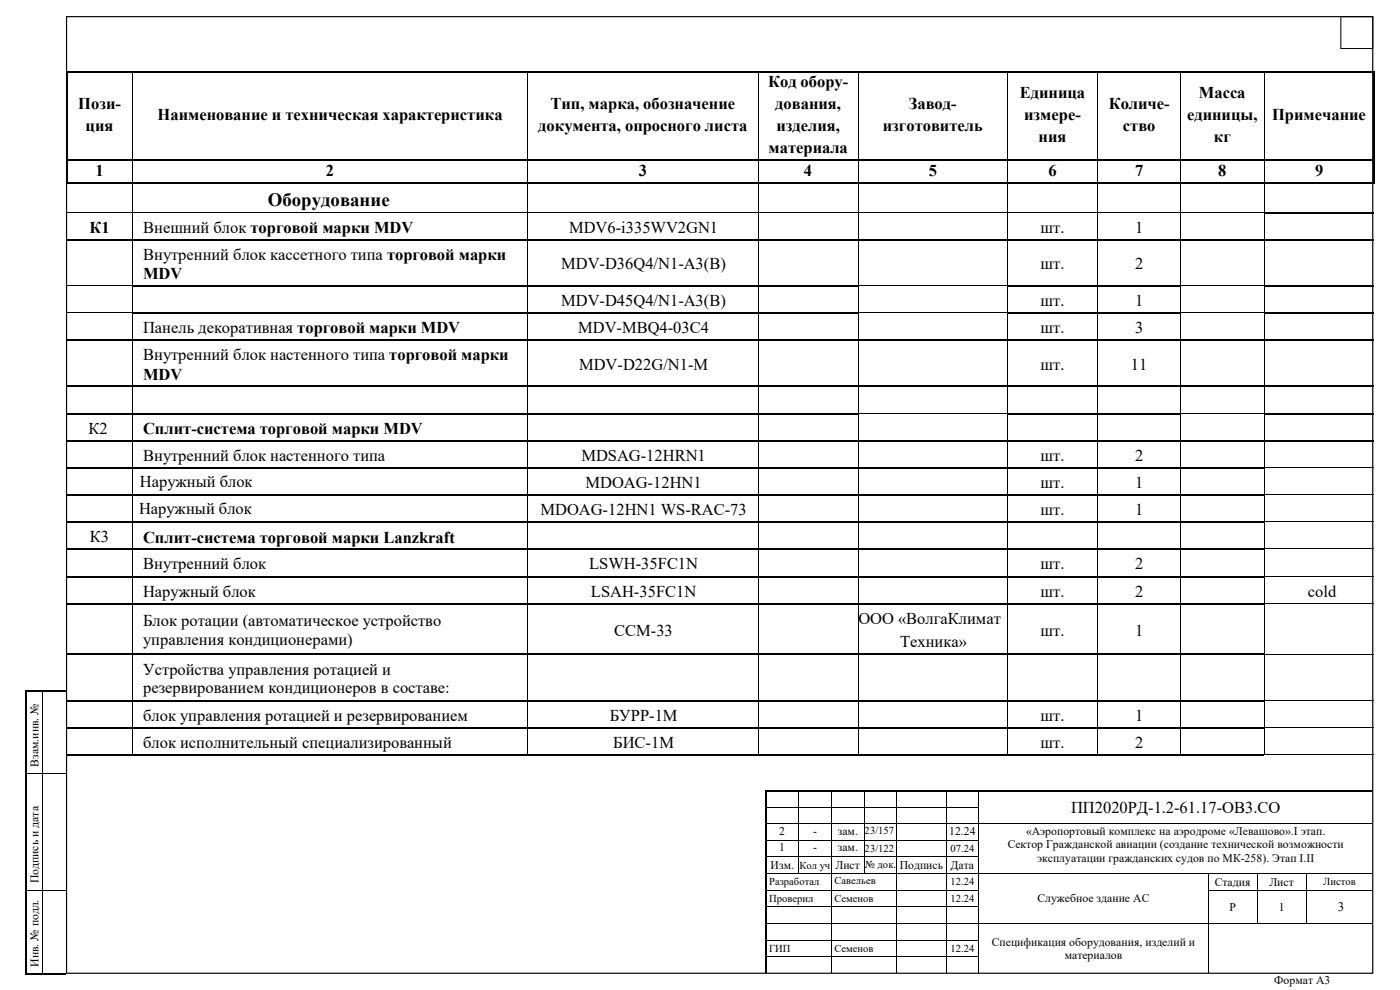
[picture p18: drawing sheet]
<svg xmlns="http://www.w3.org/2000/svg" width="420mm" height="297mm" viewBox="0 0 420 297" stroke-linecap="round" stroke-linejoin="round" font-family="sans-serif">
<defs><g id="words">
<text font-size="5.6" x="80.4" y="61.7">Оборудование</text>
<g font-size="5">
<text x="230.5" y="26.2">Код обору-</text>
<text x="306.1" y="29.5">Единица</text>
<text x="359.8" y="29.5">Масса</text>
<text x="23.5" y="32.8">Пози-</text>
<text x="165.2" y="32.8">Тип, марка, обозначение</text>
<text x="232.7" y="32.8">дования,</text>
<text x="272.7" y="32.8">Завод-</text>
<text x="332.7" y="32.8">Количе-</text>
<text x="25.7" y="39.3">ция</text>
<text x="47.3" y="36">Наименование и техническая характеристика</text>
<text x="161.5" y="39.3">документа, опросного листа</text>
<text x="233" y="39.3">изделия,</text>
<text x="265" y="39.3">изготовитель</text>
<text x="307.4" y="36">измере-</text>
<text x="337" y="39.3">ство</text>
<text x="356.3" y="36">единицы,</text>
<text x="381.8" y="36">Примечание</text>
<text x="230.7" y="45.8">материала</text>
<text x="311.7" y="42.6">ния</text>
<text x="364.3" y="42.6">кг</text>
<text x="28.6" y="52.7">1</text>
<text x="97.8" y="52.7">2</text>
<text x="191.7" y="52.7">3</text>
<text x="241.3" y="52.7">4</text>
<text x="278.7" y="52.7">5</text>
<text x="314.7" y="52.7">6</text>
<text x="340.6" y="52.7">7</text>
<text x="365.6" y="52.7">8</text>
<text x="394.7" y="52.7">9</text>
<text x="26.9" y="70">К1</text>
<text x="43" y="69.9">Внешний блок торговой марки MDV</text>
<text x="170.8" y="69.9">MDV6-i335WV2GN1</text>
<text x="312.3" y="69.9">шт.</text>
<text x="340.6" y="69.9">1</text>
<text x="43" y="78">Внутренний блок кассетного типа торговой марки</text>
<text x="43" y="83.8">MDV</text>
<text x="168.4" y="80.9">MDV-D36Q4/N1-A3(B)</text>
<text x="312.3" y="80.9">шт.</text>
<text x="340.6" y="80.9">2</text>
<text x="168.4" y="91.9">MDV-D45Q4/N1-A3(B)</text>
<text x="312.3" y="91.9">шт.</text>
<text x="340.6" y="91.9">1</text>
<text x="43" y="100">Панель декоративная торговой марки MDV</text>
<text x="173.5" y="100">MDV-MBQ4-03C4</text>
<text x="312.3" y="100">шт.</text>
<text x="340.6" y="100">3</text>
<text x="43" y="108.2">Внутренний блок настенного типа торговой марки</text>
<text x="43" y="113.9">MDV</text>
<text x="173.8" y="111">MDV-D22G/N1-M</text>
<text x="312.3" y="111">шт.</text>
<text x="339.4" y="111">11</text>
<text x="26.6" y="130.1">К2</text>
<text x="43" y="130.2">Сплит-система торговой марки MDV</text>
<text x="43" y="138.3">Внутренний блок настенного типа</text>
<text x="174.5" y="138.3">MDSAG-12HRN1</text>
<text x="312.3" y="138.3">шт.</text>
<text x="340.6" y="138.3">2</text>
<text x="42" y="146.1">Наружный блок</text>
<text x="175.7" y="146.4">MDOAG-12HN1</text>
<text x="312.3" y="146.4">шт.</text>
<text x="340.6" y="146.4">1</text>
<text x="41.7" y="154.3">Наружный блок</text>
<text x="162.2" y="154.6">MDOAG-12HN1 WS-RAC-73</text>
<text x="312.3" y="154.6">шт.</text>
<text x="340.6" y="154.6">1</text>
<text x="27" y="162.7">К3</text>
<text x="43" y="162.8">Сплит-система торговой марки Lanzkraft</text>
<text x="43" y="170.9">Внутренний блок</text>
<text x="176.8" y="170.9">LSWH-35FC1N</text>
<text x="312.3" y="170.9">шт.</text>
<text x="340.6" y="170.9">2</text>
<text x="43" y="179">Наружный блок</text>
<text x="177.4" y="179">LSAH-35FC1N</text>
<text x="312.3" y="179">шт.</text>
<text x="340.6" y="179">2</text>
<text x="392.5" y="179">сold</text>
<text x="43" y="187.9">Блок ротации (автоматическое устройство</text>
<text x="184.4" y="190.7">ССМ-33</text>
<text x="257.6" y="187.2">ООО «ВолгаКлимат</text>
<text x="312.3" y="190.7">шт.</text>
<text x="340.6" y="190.7">1</text>
<text x="43" y="193.5">управления кондиционерами)</text>
<text x="270.2" y="194.3">Техника»</text>
<text x="43" y="202.4">Устройства управления ротацией и</text>
<text x="43" y="208.1">резервированием кондиционеров в составе:</text>
<text x="43" y="216.2">блок управления ротацией и резервированием</text>
<text x="183" y="216.2">БУРР-1М</text>
<text x="312.3" y="216.2">шт.</text>
<text x="340.6" y="216.2">1</text>
<text x="43" y="224.4">блок исполнительный специализированный</text>
<text x="184.1" y="224.4">БИС-1М</text>
<text x="312.3" y="224.4">шт.</text>
<text x="340.6" y="224.4">2</text>
<text x="321.4" y="243.8">ПП2020РД-1.2-61.17-ОВ3.СО</text>
</g>
<text font-size="3.9" x="401.5" y="273.4">3</text>
<g font-size="3.5">
<text x="11.6" y="230" transform="rotate(-90 11.6 230)">Взам.инв. №</text>
<text x="233.9" y="250.4">2</text>
<text x="244" y="250.4">-</text>
<text x="251.4" y="250.4">зам.</text>
<text x="284.8" y="250.4">12.24</text>
<text x="307.9" y="250.4">«Аэропортовый комплекс на аэродроме «Левашово».I этап.</text>
<text x="233.9" y="255.4">1</text>
<text x="244" y="255.4">-</text>
<text x="251.4" y="255.4">зам.</text>
<text x="302.4" y="254.5">Сектор Гражданской авиации (создание технической возможности</text>
<text x="231.3" y="260.8">Изм.</text>
<text x="250.7" y="260.8">Лист</text>
<text x="270" y="260.8">Подпись</text>
<text x="285.3" y="260.8">Дата</text>
<text x="311.3" y="258.6">эксплуатации гражданских судов по МК-258). Этап I.II</text>
<text x="11.6" y="265" transform="rotate(-90 11.6 265)">Подпись и дата</text>
<text x="364.6" y="265.8">Стадия</text>
<text x="380.9" y="265.8">Лист</text>
<text x="311.4" y="270.8">Служебное здание АС</text>
<text x="369" y="273.3">Р</text>
<text x="383.8" y="273.3">1</text>
<text x="297.6" y="283.7">Спецификация оборудования, изделий и</text>
<text x="319.5" y="287.7">материалов</text>
<text x="11.6" y="290.1" transform="rotate(-90 11.6 290.1)">Инв. № подл.</text>
<text x="382.4" y="295.1">Формат А3</text>
</g>
<g font-size="3.2">
<text x="259.5" y="250.1">23/157</text>
<text x="259.5" y="255.7">23/122</text>
<text x="285.2" y="255.7">07.24</text>
<text x="239.9" y="260.7">Кол уч</text>
<text x="259.5" y="260.4">№ док.</text>
<text x="230.8" y="265.7">Разработал</text>
<text x="250.5" y="265.1">Савельев</text>
<text x="285.2" y="265.7">12.24</text>
<text x="397.1" y="265.7">Листов</text>
<text x="230.8" y="270.7">Проверил</text>
<text x="250.5" y="270.7">Семенов</text>
<text x="285.2" y="270.7">12.24</text>
<text x="230.8" y="285.6">ГИП</text>
<text x="250.5" y="285.6">Семенов</text>
<text x="285.2" y="285.6">12.24</text>
</g>
</g></defs>
<path d="M20 5h392v287h-392z" fill="none" stroke="#000" stroke-width=".35"/>
<g fill="none" stroke="#000" stroke-width=".3">
<path d="M402.4 5h9.6v9.6h-9.6zM39.8 21.7v26.1M158.3 21.7v26.1M227.5 21.7v26.1M257.5 21.7v26.1M302.4 21.7v26.1M329.4 21.7v26.1M354.4 21.7v26.1M379.4 21.7v26.1M39.8 48.1v6.6M39.8 55v8.6M158.3 48.1v6.6"/>
<path d="M158.3 55v8.6M227.5 48.1v6.6M227.5 55v8.6M257.5 48.1v6.6M257.5 55v8.6M302.4 48.1v6.6M302.4 55v8.6M329.4 48.1v6.6M329.4 55v8.6M354.4 48.1v6.6M354.4 55v8.6M379.4 48.1v6.6"/>
<path d="M379.4 55v8.6M20 63.7h19.7M39.8 64v7.8M39.8 72.1v13.5M39.9 63.7h118.3M158.3 64v7.8M158.3 72.1v13.5M158.4 63.7h69M227.5 64v7.8M227.5 72.1v13.5M227.6 63.7h29.8M257.5 64v7.8"/>
<path d="M257.5 72.1v13.5M257.6 63.7h44.7M302.4 64v7.8M302.4 72.1v13.5M302.5 63.7h26.8M329.4 64v7.8M329.4 72.1v13.5M329.5 63.7h24.8M354.4 64v7.8M354.4 72.1v13.5M354.4 63.7h24.9M379.4 64v7.8"/>
<path d="M379.4 72.1v13.5M20 85.7h19.7M20 93.9h19.7M39.8 86v7.8M39.8 94.1v7.8M158.3 86v7.8M158.3 94.1v7.8M227.5 86v7.8M227.5 94.1v7.8M257.5 86v7.8M257.5 94.1v7.8M257.6 85.7h44.7"/>
<path d="M257.6 93.9h44.7M302.4 86v7.8M302.4 94.1v7.8M329.4 86v7.8M329.4 94.1v7.8M354.4 86v7.8M354.4 94.1v7.8M354.4 85.7h24.9M354.4 93.9h24.9M379.4 86v7.8M379.4 94.1v7.8M39.8 102.3v13.4"/>
<path d="M39.8 116.1v7.8M158.3 102.3v13.4M158.3 116.1v7.8M227.5 102.3v13.4M227.5 116.1v7.8M257.5 102.3v13.4M257.5 116.1v7.8M302.4 102.3v13.4M302.4 116.1v7.8M329.4 102.3v13.4M329.4 116.1v7.8M354.4 102.3v13.4"/>
<path d="M354.4 116.1v7.8M379.4 102.3v13.4M379.4 116.1v7.8M39.8 124.2v7.8M39.8 132.4v7.8M158.3 124.2v7.8M158.3 132.4v7.8M227.5 124.2v7.8M227.5 132.4v7.8M257.5 124.2v7.8M257.5 132.4v7.8M257.6 124h44.7"/>
<path d="M302.4 124.2v7.8M302.4 132.4v7.8M329.4 124.2v7.8M329.4 132.4v7.8M354.4 124.2v7.8M354.4 132.4v7.8M354.4 124h24.9M379.4 124.2v7.8M379.4 132.4v7.8M39.8 140.5v7.8M39.8 148.7v7.8M39.8 156.8v7.8"/>
<path d="M158.3 140.5v7.8M158.3 148.7v7.8M158.3 156.8v7.8M227.5 140.5v7.8M227.5 148.7v7.8M227.5 156.8v7.8M257.5 140.5v7.8M257.5 148.7v7.8M257.5 156.8v7.8M302.4 140.5v7.8M302.4 148.7v7.8M302.4 156.8v7.8"/>
<path d="M329.4 140.5v7.8M329.4 148.7v7.8M329.4 156.8v7.8M354.4 140.5v7.8M354.4 148.7v7.8M354.4 156.8v7.8M379.4 140.5v7.8M379.4 148.7v7.8M379.4 156.8v7.8M379.5 140.3h32.9M379.5 148.4h32.9M379.5 156.6h32.9"/>
<path d="M39.8 165v7.8M39.8 173.1v7.8M158.3 165v7.8M158.3 173.1v7.8M227.5 165v7.8M227.5 173.1v7.8M257.5 165v7.8M257.5 173.1v7.8M302.4 165v7.8M302.4 173.1v7.8M329.4 165v7.8M329.4 173.1v7.8"/>
<path d="M354.4 165v7.8M354.4 173.1v7.8M379.4 165v7.8M379.4 173.1v7.8M379.5 164.7h32.9M379.5 172.9h32.9M39.8 181.3v14.9M39.8 196.5v13.5M158.3 181.3v14.9M158.3 196.5v13.5M227.5 181.3v14.9M227.5 196.5v13.5"/>
<path d="M257.5 181.3v14.9M257.5 196.5v13.5M302.4 181.3v14.9M302.4 196.5v13.5M329.4 181.3v14.9M329.4 196.5v13.5M354.4 181.3v14.9M354.4 196.5v13.5M379.4 181.3v14.9M379.4 196.5v13.5M379.5 181h32.9M379.5 196.3h32.9"/>
<path d="M12.8 207.3v24.7M39.8 210.4v7.7M39.8 218.5v7.8M158.3 210.4v7.7M158.3 218.5v7.8M227.5 210.4v7.7M227.5 218.5v7.8M257.5 210.4v7.7M257.5 218.5v7.8M302.4 210.4v7.7M302.4 218.5v7.8M329.4 210.4v7.7"/>
<path d="M329.4 218.5v7.8M354.4 210.4v7.7M354.4 218.5v7.8M379.4 210.4v7.7M379.4 218.5v7.8M379.5 210.1h32.9M379.5 218.2h32.9M8 232.1h4.7M12.8 232.2v34.8M12.9 232.1h6.9M239.7 237.4v4.6M249.5 237.4v4.6"/>
<path d="M259.4 237.4v4.6M269.2 237.4v4.6M284 237.4v4.6M293.8 237.4v4.6M379.5 226.4h32.9M230 242.1h9.6M230 247.1h9.6M230 252.1h9.6M230 257.1h9.6M239.7 242.3v4.7M239.7 247.3v4.7M239.7 252.3v4.7"/>
<path d="M239.7 257.3v4.7M239.8 242.1h9.6M239.8 247.1h9.6M239.8 252.1h9.6M239.8 257.1h9.6M249.5 242.3v4.7M249.5 247.3v4.7M249.5 252.3v4.7M249.5 257.3v4.7M249.7 242.1h9.5M249.7 247.1h9.5M249.7 252.1h9.5"/>
<path d="M249.7 257.1h9.5M259.4 242.3v4.7M259.4 247.3v4.7M259.4 252.3v4.7M259.4 257.3v4.7M259.5 242.1h9.6M259.5 247.1h9.6M259.5 252.1h9.6M259.5 257.1h9.6M269.2 242.3v4.7M269.2 247.3v4.7M269.2 252.3v4.7"/>
<path d="M269.2 257.3v4.7M269.3 242.1h14.5M269.3 247.1h14.5M269.3 252.1h14.5M269.3 257.1h14.5M284 242.3v4.7M284 247.3v4.7M284 252.3v4.7M284 257.3v4.7M284.1 242.1h9.6M284.1 247.1h9.6M284.1 252.1h9.6"/>
<path d="M284.1 257.1h9.6M293.8 242.3v4.7M293.8 247.3v4.7M293.8 252.3v4.7M293.8 257.3v4.7M293.9 247.1h117.9M8 267.1h4.7M12.8 267.2v24.9M12.9 267.1h6.9M230 267.1h19.4M230 262.1h9.6M230 272.1h19.4"/>
<path d="M230 277.1h19.4M239.8 262.1h9.6M249.5 262.3v4.7M249.5 267.3v4.7M249.5 272.2v4.7M249.5 277.2v4.7M249.7 267.1h19.4M249.7 262.1h9.5M249.7 272.1h19.4M249.7 277.1h19.4M259.5 262.1h9.6M269.2 262.3v4.7"/>
<path d="M269.2 267.3v4.7M269.2 272.2v4.7M269.2 277.2v4.7M269.3 267.1h14.5M269.3 262.1h14.5M269.3 272.1h14.5M269.3 277.1h14.5M284 262.3v4.7M284 267.3v4.7M284 272.2v4.7M284 277.2v4.7M284.1 267.1h9.6"/>
<path d="M284.1 262.1h9.6M284.1 272.1h9.6M284.1 277.1h9.6M293.8 262.3v4.7M293.8 267.3v4.7M293.8 272.2v4.7M293.8 277.2v4.7M293.9 262.1h68.5M293.9 277.1h68.5M362.6 262.3v4.7M362.6 267.3v4.7M362.6 272.2v4.7"/>
<path d="M362.6 277.2v4.7M362.7 267.1h14.5M362.7 262.1h14.5M362.7 277.1h14.5M377.3 262.3v4.7M377.3 267.3v4.7M377.3 272.2v4.7M377.5 267.1h14.5M377.5 262.1h14.5M377.5 277.1h14.5M392.1 262.3v4.7M392.1 267.3v4.7"/>
<path d="M392.1 272.2v4.7M392.2 267.1h19.6M392.2 262.1h19.6M392.2 277.1h19.6M230 282.1h19.4M230 287.1h19.4M249.5 282.2v4.7M249.5 287.2v4.7M249.7 282.1h19.4M249.7 287.1h19.4M269.2 282.2v4.7M269.2 287.2v4.7"/>
<path d="M269.3 282.1h14.5M269.3 287.1h14.5M284 282.2v4.7M284 287.2v4.7M284.1 282.1h9.6M284.1 287.1h9.6M293.8 282.2v4.7M293.8 287.2v4.7M362.6 282.2v4.7M362.6 287.2v4.7"/>
</g>
<g fill="#000">
<path d="M19.8 21.3h.3v.4h-.3zM39.7 21.3h.4v.4h-.4zM158.2 21.3h.4v.4h-.4zM227.4 21.3h.4v.4h-.4zM257.4 21.3h.4v.4h-.4zM302.3 21.3h.3v.4h-.3zM329.3 21.3h.3v.4h-.3zM354.3 21.3h.3v.4h-.3zM379.3 21.3h.3v.4h-.3zM412.2 21.3h.3v.4h-.3zM19.8 47.8h.3v.3h-.3zM19.8 54.7h.3v.3h-.3z"/>
<path d="M20.1 54.7h.4v.3h-.4zM39.7 47.8h.4v.3h-.4zM39.7 54.7h.4v.3h-.4zM158.2 47.8h.4v.3h-.4zM158.2 54.7h.4v.3h-.4zM227.4 47.8h.4v.3h-.4zM227.4 54.7h.4v.3h-.4zM257.4 47.8h.4v.3h-.4zM257.4 54.7h.4v.3h-.4zM302.3 47.8h.3v.3h-.3zM302.3 54.7h.3v.3h-.3zM329.3 47.8h.3v.3h-.3z"/>
<path d="M329.3 54.7h.3v.3h-.3zM354.3 47.8h.3v.3h-.3zM354.3 54.7h.3v.3h-.3zM379.3 47.8h.3v.3h-.3zM379.3 54.7h.3v.3h-.3zM412.2 47.8h.3v.3h-.3zM412.2 54.7h.3v.3h-.3zM39.7 63.6h.2v.4h-.2zM39.7 71.8h.4v.3h-.4zM158.2 63.6h.2v.4h-.2zM158.2 71.8h.4v.3h-.4zM227.4 63.6h.2v.4h-.2z"/>
<path d="M227.4 71.8h.4v.3h-.4zM257.4 63.6h.2v.4h-.2zM257.4 71.8h.4v.3h-.4zM302.3 63.6h.2v.4h-.2zM302.3 71.8h.3v.3h-.3zM329.3 63.6h.2v.4h-.2zM329.3 71.8h.3v.3h-.3zM354.3 63.6h.1v.4h-.1zM354.3 71.8h.3v.3h-.3zM379.3 63.6h.2v.4h-.2zM379.3 71.8h.3v.3h-.3zM39.7 85.6h.2v.4h-.2z"/>
<path d="M39.7 93.8h.2v.3h-.2zM158.2 85.6h.4v.4h-.4zM158.2 93.8h.4v.3h-.4zM227.4 85.6h.4v.4h-.4zM227.4 93.8h.4v.3h-.4zM257.4 85.6h.2v.4h-.2zM257.4 93.8h.2v.3h-.2zM302.3 85.6h.2v.4h-.2zM302.3 93.8h.2v.3h-.2zM329.3 85.6h.3v.4h-.3zM329.3 93.8h.3v.3h-.3zM354.3 85.6h.1v.4h-.1z"/>
<path d="M354.3 93.8h.1v.3h-.1zM379.3 85.6h.2v.4h-.2zM379.3 93.8h.2v.3h-.2zM39.7 101.9h.4v.4h-.4zM39.7 115.7h.4v.4h-.4zM158.2 101.9h.4v.4h-.4zM158.2 115.7h.4v.4h-.4zM227.4 101.9h.4v.4h-.4zM227.4 115.7h.4v.4h-.4zM257.4 101.9h.4v.4h-.4zM257.4 115.7h.4v.4h-.4zM302.3 101.9h.3v.4h-.3z"/>
<path d="M302.3 115.7h.3v.4h-.3zM329.3 101.9h.3v.4h-.3zM329.3 115.7h.3v.4h-.3zM354.3 101.9h.3v.4h-.3zM354.3 115.7h.3v.4h-.3zM379.3 101.9h.3v.4h-.3zM379.3 115.7h.3v.4h-.3zM39.7 123.9h.4v.3h-.4zM39.7 132h.4v.4h-.4zM158.2 123.9h.4v.3h-.4zM158.2 132h.4v.4h-.4zM227.4 123.9h.4v.3h-.4z"/>
<path d="M227.4 132h.4v.4h-.4zM257.4 123.9h.2v.3h-.2zM257.4 132h.4v.4h-.4zM302.3 123.9h.2v.3h-.2zM302.3 132h.3v.4h-.3zM329.3 123.9h.3v.3h-.3zM329.3 132h.3v.4h-.3zM354.3 123.9h.1v.3h-.1zM354.3 132h.3v.4h-.3zM379.3 123.9h.2v.3h-.2zM379.3 132h.3v.4h-.3zM39.7 140.2h.4v.3h-.4z"/>
<path d="M39.7 148.3h.4v.4h-.4zM39.7 156.5h.4v.3h-.4zM158.2 140.2h.4v.3h-.4zM158.2 148.3h.4v.4h-.4zM158.2 156.5h.4v.3h-.4zM227.4 140.2h.4v.3h-.4zM227.4 148.3h.4v.4h-.4zM227.4 156.5h.4v.3h-.4zM257.4 140.2h.4v.3h-.4zM257.4 148.3h.4v.4h-.4zM257.4 156.5h.4v.3h-.4zM302.3 140.2h.3v.3h-.3z"/>
<path d="M302.3 148.3h.3v.4h-.3zM302.3 156.5h.3v.3h-.3zM329.3 140.2h.3v.3h-.3zM329.3 148.3h.3v.4h-.3zM329.3 156.5h.3v.3h-.3zM354.3 140.2h.3v.3h-.3zM354.3 148.3h.3v.4h-.3zM354.3 156.5h.3v.3h-.3zM379.3 140.2h.2v.3h-.2zM379.3 148.3h.2v.4h-.2zM379.3 156.5h.2v.3h-.2zM39.7 164.6h.4v.4h-.4z"/>
<path d="M39.7 172.8h.4v.3h-.4zM158.2 164.6h.4v.4h-.4zM158.2 172.8h.4v.3h-.4zM227.4 164.6h.4v.4h-.4zM227.4 172.8h.4v.3h-.4zM257.4 164.6h.4v.4h-.4zM257.4 172.8h.4v.3h-.4zM302.3 164.6h.3v.4h-.3zM302.3 172.8h.3v.3h-.3zM329.3 164.6h.3v.4h-.3zM329.3 172.8h.3v.3h-.3zM354.3 164.6h.3v.4h-.3z"/>
<path d="M354.3 172.8h.3v.3h-.3zM379.3 164.6h.2v.4h-.2zM379.3 172.8h.2v.3h-.2zM39.7 180.9h.4v.4h-.4zM39.7 196.2h.4v.3h-.4zM158.2 180.9h.4v.4h-.4zM158.2 196.2h.4v.3h-.4zM227.4 180.9h.4v.4h-.4zM227.4 196.2h.4v.3h-.4zM257.4 180.9h.4v.4h-.4zM257.4 196.2h.4v.3h-.4zM302.3 180.9h.3v.4h-.3z"/>
<path d="M302.3 196.2h.3v.3h-.3zM329.3 180.9h.3v.4h-.3zM329.3 196.2h.3v.3h-.3zM354.3 180.9h.3v.4h-.3zM354.3 196.2h.3v.3h-.3zM379.3 180.9h.2v.4h-.2zM379.3 196.2h.2v.3h-.2zM7.7 207h.3v.3h-.3zM12.7 207h.4v.3h-.4zM39.7 210h.4v.4h-.4zM39.7 218.1h.4v.4h-.4zM158.2 210h.4v.4h-.4z"/>
<path d="M158.2 218.1h.4v.4h-.4zM227.4 210h.4v.4h-.4zM227.4 218.1h.4v.4h-.4zM257.4 210h.4v.4h-.4zM257.4 218.1h.4v.4h-.4zM302.3 210h.3v.4h-.3zM302.3 218.1h.3v.4h-.3zM329.3 210h.3v.4h-.3zM329.3 218.1h.3v.4h-.3zM354.3 210h.3v.4h-.3zM354.3 218.1h.3v.4h-.3zM379.3 210h.2v.4h-.2z"/>
<path d="M379.3 218.1h.2v.4h-.2zM7.7 232h.3v.2h-.3zM12.7 232l.2 .2zM39.7 226.3h.4v.4h-.4zM158.2 226.3h.4v.4h-.4zM227.4 226.3h.4v.4h-.4zM229.7 237h.3v.4h-.3zM239.6 237h.3v.4h-.3zM249.4 237h.4v.4h-.4zM257.4 226.3h.4v.4h-.4zM259.2 237h.4v.4h-.4zM269.1 237h.3v.4h-.3z"/>
<path d="M283.8 237h.4v.4h-.4zM293.7 237h.3v.4h-.3zM302.3 226.3h.3v.4h-.3zM329.3 226.3h.3v.4h-.3zM354.3 226.3h.3v.4h-.3zM379.3 226.3l.2 .2zM229.7 242h.3v.3h-.3zM229.7 247h.3v.3h-.3zM229.7 252h.3v.3h-.3zM229.7 257h.3v.3h-.3zM239.6 242h.2v.3h-.2zM239.6 247h.2v.3h-.2z"/>
<path d="M239.6 252h.2v.3h-.2zM239.6 257h.2v.3h-.2zM249.4 242h.3v.3h-.3zM249.4 247h.3v.3h-.3zM249.4 252h.3v.3h-.3zM249.4 257h.3v.3h-.3zM259.2 242h.3v.3h-.3zM259.2 247h.3v.3h-.3zM259.2 252h.3v.3h-.3zM259.2 257h.3v.3h-.3zM269.1 242h.2v.3h-.2zM269.1 247h.2v.3h-.2z"/>
<path d="M269.1 252h.2v.3h-.2zM269.1 257h.2v.3h-.2zM283.8 242h.3v.3h-.3zM283.8 247h.3v.3h-.3zM283.8 252h.3v.3h-.3zM283.8 257h.3v.3h-.3zM293.7 242h.2v.3h-.2zM293.7 247h.2v.3h-.2zM293.7 252h.2v.3h-.2zM293.7 257h.2v.3h-.2zM7.7 267h.3v.2h-.3zM12.7 267l.2 .2z"/>
<path d="M229.7 262h.3v.3h-.3zM229.7 267h.3v.3h-.3zM229.7 272h.3v.2h-.3zM229.7 276.9h.3v.3h-.3zM239.6 262h.2v.3h-.2zM249.4 262h.3v.3h-.3zM249.4 267h.3v.3h-.3zM249.4 272h.3v.2h-.3zM249.4 276.9h.3v.3h-.3zM259.2 262h.3v.3h-.3zM269.1 262h.2v.3h-.2zM269.1 267h.2v.3h-.2z"/>
<path d="M269.1 272h.2v.2h-.2zM269.1 276.9h.2v.3h-.2zM283.8 262h.3v.3h-.3zM283.8 267h.3v.3h-.3zM283.8 272h.3v.2h-.3zM283.8 276.9h.3v.3h-.3zM293.7 262h.2v.3h-.2zM293.7 267h.2v.3h-.2zM293.7 272h.2v.2h-.2zM293.7 276.9h.2v.3h-.2zM362.4 262h.3v.3h-.3zM362.4 267h.3v.3h-.3z"/>
<path d="M362.4 272h.3v.2h-.3zM362.4 276.9h.3v.3h-.3zM377.2 262h.3v.3h-.3zM377.2 267h.3v.3h-.3zM377.2 272h.3v.2h-.3zM377.2 276.9h.3v.3h-.3zM392 262h.2v.3h-.2zM392 267h.2v.3h-.2zM392 272h.2v.2h-.2zM392 276.9h.2v.3h-.2zM7.7 292.1h.3v.3h-.3zM12.7 292.1h.4v.3h-.4z"/>
<path d="M229.7 281.9h.3v.3h-.3zM229.7 286.9h.3v.3h-.3zM249.4 281.9h.3v.3h-.3zM249.4 286.9h.3v.3h-.3zM269.1 281.9h.2v.3h-.2zM269.1 286.9h.2v.3h-.2zM283.8 281.9h.3v.3h-.3zM283.8 286.9h.3v.3h-.3zM293.7 281.9h.2v.3h-.2zM293.7 286.9h.2v.3h-.2zM362.4 281.9h.3v.3h-.3zM362.4 286.9h.3v.3h-.3z"/>
</g>
<g fill="none" stroke="#000" stroke-width=".34">
<path d="M20 21.7v26.1M20.1 21.5h19.6M40.1 21.5h118.1M158.6 21.5h68.8M227.8 21.5h29.6M257.8 21.5h44.5M302.6 21.5h26.7M329.6 21.5h24.7M354.6 21.5h24.7M379.6 21.5h32.6M412.4 21.7v26.1M20 48.1v6.6"/>
<path d="M20.1 48h19.6M20.5 54.9h19.2M40.1 48h118.1M40.1 54.9h118.1M158.6 48h68.8M158.6 54.9h68.8M227.8 48h29.6M227.8 54.9h29.6M257.8 48h44.5M257.8 54.9h44.5M302.6 48h26.7M302.6 54.9h26.7"/>
<path d="M329.6 48h24.7M329.6 54.9h24.7M354.6 48h24.7M354.6 54.9h24.7M379.6 48h32.6M379.6 54.9h32.6M412.4 48.1v6.6M20 72h19.7M40.1 72h118.1M158.6 72h68.8M227.8 72h29.6M257.8 72h44.5"/>
<path d="M302.6 72h26.7M329.6 72h24.7M354.6 72h24.7M379.5 63.8h32.9M379.6 72h32.8M39.9 85.8h118.3M39.9 93.9h118.3M158.6 85.8h68.8M158.6 93.9h68.8M227.8 85.8h29.6M227.8 93.9h29.6M302.5 85.8h26.8"/>
<path d="M302.5 93.9h26.8M329.6 85.8h24.7M329.6 93.9h24.7M379.5 85.8h32.9M379.5 93.9h32.9M20 102.1h19.7M20 115.9h19.7M40.1 102.1h118.1M40.1 115.9h118.1M158.6 102.1h68.8M158.6 115.9h68.8M227.8 102.1h29.6"/>
<path d="M227.8 115.9h29.6M257.8 102.1h44.5M257.8 115.9h44.5M302.6 102.1h26.7M302.6 115.9h26.7M329.6 102.1h24.7M329.6 115.9h24.7M354.6 102.1h24.7M354.6 115.9h24.7M379.6 102.1h32.8M379.6 115.9h32.8M20 124.1h19.7"/>
<path d="M20 132.2h19.7M40.1 124.1h118.1M40.1 132.2h118.1M158.6 124.1h68.8M158.6 132.2h68.8M227.8 124.1h29.6M227.8 132.2h29.6M257.8 132.2h44.5M302.5 124.1h26.8M302.6 132.2h26.7M329.6 124.1h24.7M329.6 132.2h24.7"/>
<path d="M354.6 132.2h24.7M379.5 124.1h32.9M379.6 132.2h32.8M20 140.4h19.7M20 148.5h19.7M20 156.7h19.7M40.1 140.4h118.1M40.1 148.5h118.1M40.1 156.7h118.1M158.6 140.4h68.8M158.6 148.5h68.8M158.6 156.7h68.8"/>
<path d="M227.8 140.4h29.6M227.8 148.5h29.6M227.8 156.7h29.6M257.8 140.4h44.5M257.8 148.5h44.5M257.8 156.7h44.5M302.6 140.4h26.7M302.6 148.5h26.7M302.6 156.7h26.7M329.6 140.4h24.7M329.6 148.5h24.7M329.6 156.7h24.7"/>
<path d="M354.6 140.4h24.7M354.6 148.5h24.7M354.6 156.7h24.7M20 164.8h19.7M20 173h19.7M40.1 164.8h118.1M40.1 173h118.1M158.6 164.8h68.8M158.6 173h68.8M227.8 164.8h29.6M227.8 173h29.6M257.8 164.8h44.5"/>
<path d="M257.8 173h44.5M302.6 164.8h26.7M302.6 173h26.7M329.6 164.8h24.7M329.6 173h24.7M354.6 164.8h24.7M354.6 173h24.7M20 181.1h19.7M20 196.3h19.7M40.1 181.1h118.1M40.1 196.3h118.1M158.6 181.1h68.8"/>
<path d="M158.6 196.3h68.8M227.8 181.1h29.6M227.8 196.3h29.6M257.8 181.1h44.5M257.8 196.3h44.5M302.6 181.1h26.7M302.6 196.3h26.7M329.6 181.1h24.7M329.6 196.3h24.7M354.6 181.1h24.7M354.6 196.3h24.7M7.8 207.3v24.7"/>
<path d="M8 207.2h4.7M13.1 207.2h6.7M20 210.2h19.7M20 218.3h19.7M40.1 210.2h118.1M40.1 218.3h118.1M158.6 210.2h68.8M158.6 218.3h68.8M227.8 210.2h29.6M227.8 218.3h29.6M257.8 210.2h44.5M257.8 218.3h44.5"/>
<path d="M302.6 210.2h26.7M302.6 218.3h26.7M329.6 210.2h24.7M329.6 218.3h24.7M354.6 210.2h24.7M354.6 218.3h24.7M7.8 232.2v34.8M19.7 226.5h20M40.1 226.5h118.1M158.6 226.5h68.8M227.8 226.5h29.6M229.9 237.4v4.6"/>
<path d="M230 237.2h9.6M239.9 237.2h9.5M249.8 237.2h9.4M257.8 226.5h44.5M259.6 237.2h9.5M269.4 237.2h14.4M284.2 237.2h9.5M294 237.2h117.8M302.6 226.5h26.7M329.6 226.5h24.7M354.6 226.5h24.7M229.9 242.3v4.7"/>
<path d="M229.9 247.3v4.7M229.9 252.3v4.7M229.9 257.3v4.7M7.8 267.2v24.9M229.9 262.3v4.7M229.9 267.3v4.7M229.9 272.2v4.7M229.9 277.2v4.7M8 292.2h4.7M13.1 292.2h6.7M229.9 282.2v4.7M229.9 287.2v4.7"/>
</g>
<use href="#words"/>
</svg>
